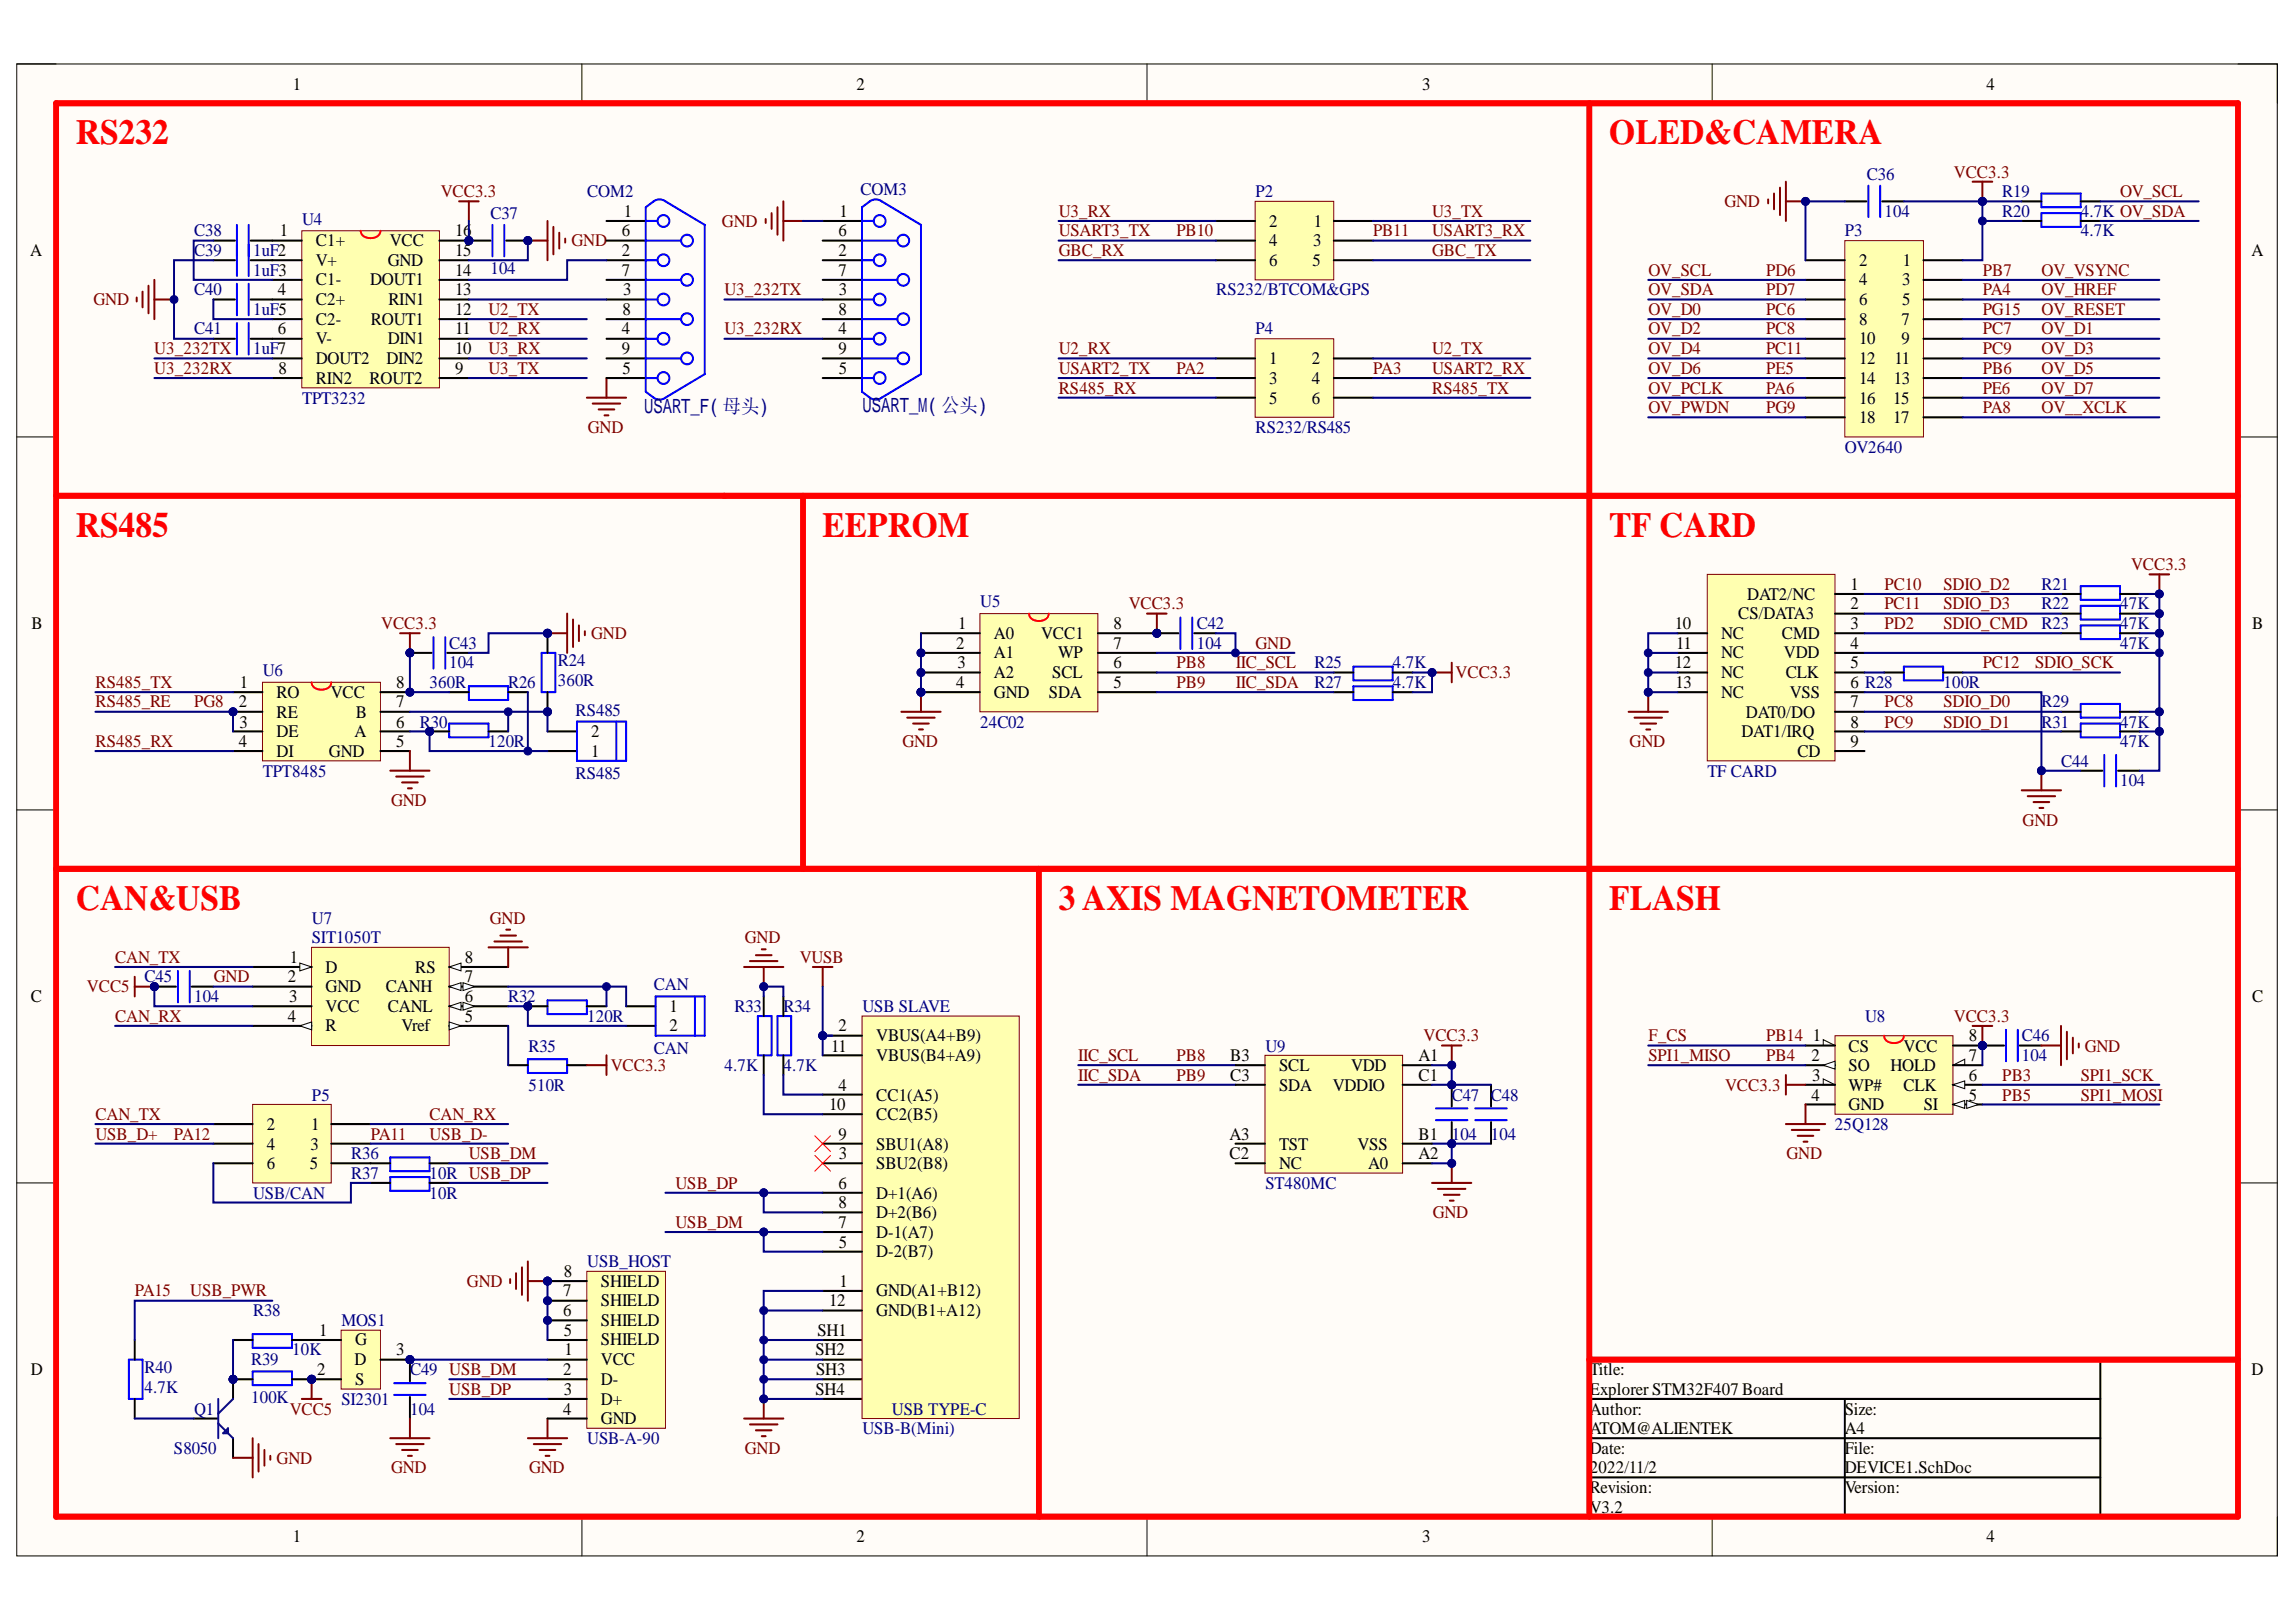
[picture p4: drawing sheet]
<svg xmlns="http://www.w3.org/2000/svg" width="297mm" height="210mm" viewBox="0 0 297 210" stroke-linecap="round" stroke-linejoin="round" font-family="sans-serif">
<defs><g id="words">
<g font-size="4.6" fill="#f00">
<text x="9.8" y="18.7">RS232</text>
<text x="208.2" y="18.7">OLED&amp;CAMERA</text>
<text x="9.8" y="69.5">RS485</text>
<text x="106.4" y="69.5">EEPROM</text>
<text x="208.2" y="69.5">TF CARD</text>
<text x="9.8" y="117.7">CAN&amp;USB</text>
<text x="137" y="117.7">3 AXIS MAGNETOMETER</text>
<text x="208.2" y="117.7">FLASH</text>
</g>
<g font-size="2.5" fill="#000080">
<text x="83.3" y="53.5">USART_F( 母头</text>
<text x="111.6" y="53.3">USART_M( 公头</text>
</g>
<g font-size="2.3">
<text x="37.9" y="11.6">1</text>
<text x="110.8" y="11.6">2</text>
<text x="184" y="11.6">3</text>
<text x="257" y="11.6">4</text>
<text x="80.7" y="28.1">1</text>
<text x="108.6" y="28.1">1</text>
<text x="164.2" y="29.3">2</text>
<text x="170" y="29.3">1</text>
<text x="3.9" y="33.1">A</text>
<text x="36.2" y="30.6">1</text>
<text x="40.9" y="31.9">C1+</text>
<text x="40.9" y="34.4">V+</text>
<text x="50.2" y="34.4">GND</text>
<text x="50.4" y="31.9">VCC</text>
<text x="58.9" y="35.7">14</text>
<text x="58.9" y="33.1">15</text>
<text x="58.9" y="30.6">16</text>
<text x="80.5" y="30.6">6</text>
<text x="80.5" y="33.1">2</text>
<text x="80.5" y="35.7">7</text>
<text x="108.5" y="30.6">6</text>
<text x="108.5" y="33.1">2</text>
<text x="108.5" y="35.7">7</text>
<text x="164.2" y="31.9">4</text>
<text x="164.2" y="34.4">6</text>
<text x="169.8" y="34.4">5</text>
<text x="169.9" y="31.9">3</text>
<text x="240.5" y="34.4">2</text>
<text x="246.2" y="34.4">1</text>
<text x="291.3" y="33.1">A</text>
<text x="36" y="38.2">4</text>
<text x="40.9" y="36.9">C1-</text>
<text x="40.9" y="39.5">C2+</text>
<text x="47.9" y="36.9">DOUT1</text>
<text x="50.3" y="39.5">RIN1</text>
<text x="58.9" y="40.7">12</text>
<text x="58.9" y="38.2">13</text>
<text x="80.5" y="40.7">8</text>
<text x="80.6" y="38.2">3</text>
<text x="108.5" y="40.7">8</text>
<text x="108.5" y="38.2">3</text>
<text x="240.5" y="36.9">4</text>
<text x="240.5" y="39.5">6</text>
<text x="246.1" y="36.9">3</text>
<text x="246.1" y="39.5">5</text>
<text x="36" y="43.3">6</text>
<text x="40.9" y="42">C2-</text>
<text x="40.9" y="44.5">V-</text>
<text x="40.9" y="47.1">DOUT2</text>
<text x="48" y="42">ROUT1</text>
<text x="50" y="47.1">DIN2</text>
<text x="50.2" y="44.5">DIN1</text>
<text x="58.9" y="45.8">10</text>
<text x="58.9" y="43.3">11</text>
<text x="80.5" y="43.3">4</text>
<text x="80.5" y="45.8">9</text>
<text x="108.5" y="43.3">4</text>
<text x="108.5" y="45.8">9</text>
<text x="164.2" y="47.1">1</text>
<text x="169.7" y="47.1">2</text>
<text x="240.5" y="42">8</text>
<text x="240.5" y="44.5">10</text>
<text x="240.5" y="47.1">12</text>
<text x="245.1" y="47.1">11</text>
<text x="246" y="42">7</text>
<text x="246" y="44.5">9</text>
<text x="36" y="48.4">8</text>
<text x="40.9" y="49.7">RIN2</text>
<text x="47.8" y="49.7">ROUT2</text>
<text x="58.9" y="48.4">9</text>
<text x="80.5" y="48.4">5</text>
<text x="108.5" y="48.4">5</text>
<text x="164.2" y="49.7">3</text>
<text x="164.2" y="52.2">5</text>
<text x="169.7" y="49.7">4</text>
<text x="169.7" y="52.2">6</text>
<text x="240.5" y="49.7">14</text>
<text x="240.5" y="52.2">16</text>
<text x="244.9" y="52.2">15</text>
<text x="245" y="49.7">13</text>
<text x="240.5" y="54.8">18</text>
<text x="244.9" y="54.8">17</text>
<text x="226.1" y="77.6">DAT2/NC</text>
<text x="239.4" y="76.3">1</text>
<text x="4.1" y="81.4">B</text>
<text x="123.7" y="83.9">2</text>
<text x="123.9" y="81.4">1</text>
<text x="128.6" y="82.7">A0</text>
<text x="134.7" y="82.7">VCC1</text>
<text x="144.1" y="81.4">8</text>
<text x="144.1" y="83.9">7</text>
<text x="216.7" y="81.4">10</text>
<text x="216.8" y="83.9">11</text>
<text x="222.7" y="82.7">NC</text>
<text x="224.9" y="80.1">CS/DATA3</text>
<text x="230.5" y="82.7">CMD</text>
<text x="239.4" y="78.9">2</text>
<text x="239.4" y="81.4">3</text>
<text x="239.4" y="83.9">4</text>
<text x="291.4" y="81.4">B</text>
<text x="31" y="89">1</text>
<text x="51.3" y="89">8</text>
<text x="123.7" y="89">4</text>
<text x="123.9" y="86.5">3</text>
<text x="128.6" y="87.7">A2</text>
<text x="128.6" y="85.2">A1</text>
<text x="136.1" y="87.7">SCL</text>
<text x="136.9" y="85.2">WP</text>
<text x="144.1" y="86.5">6</text>
<text x="144.1" y="89">5</text>
<text x="216.7" y="86.5">12</text>
<text x="216.7" y="89">13</text>
<text x="222.7" y="85.2">NC</text>
<text x="222.7" y="87.7">NC</text>
<text x="230.8" y="85.2">VDD</text>
<text x="231" y="87.7">CLK</text>
<text x="239.4" y="86.5">5</text>
<text x="239.4" y="89">6 R28</text>
<text x="30.9" y="91.5">2</text>
<text x="31" y="94.2">3</text>
<text x="35.8" y="90.3">RO</text>
<text x="35.8" y="92.9">RE</text>
<text x="35.8" y="95.4">DE</text>
<text x="42.8" y="90.3">VCC</text>
<text x="45.9" y="95.4">A</text>
<text x="46" y="92.9">B</text>
<text x="51.3" y="94.2">6</text>
<text x="51.3" y="91.5">7</text>
<text x="76.5" y="95.4">2</text>
<text x="128.6" y="90.3">GND</text>
<text x="135.7" y="90.3">SDA</text>
<text x="222.7" y="90.3">NC</text>
<text x="225.3" y="95.4">DAT1/IRQ</text>
<text x="225.9" y="92.9">DAT0/DO</text>
<text x="231.6" y="90.3">VSS</text>
<text x="239.4" y="91.5">7</text>
<text x="239.4" y="94.2">8</text>
<text x="30.9" y="96.7">4</text>
<text x="35.8" y="98">DI</text>
<text x="42.6" y="98">GND</text>
<text x="51.3" y="96.7">5</text>
<text x="76.5" y="98">1</text>
<text x="232.6" y="98">CD</text>
<text x="239.4" y="96.7">9</text>
<text x="37.5" y="124.6">1</text>
<text x="42.1" y="125.9">D</text>
<text x="53.7" y="125.9">RS</text>
<text x="60.2" y="124.6">8</text>
<text x="4" y="129.7">C</text>
<text x="37.2" y="127.1">2</text>
<text x="37.4" y="129.7">3</text>
<text x="42.1" y="128.4">GND</text>
<text x="42.1" y="130.9">VCC</text>
<text x="49.9" y="128.4">CANH</text>
<text x="50.2" y="130.9">CANL</text>
<text x="60.2" y="129.7">6</text>
<text x="60.2" y="127.1">7</text>
<text x="86.6" y="130.9">1</text>
<text x="291.4" y="129.7">C</text>
<text x="37.2" y="132.2">4</text>
<text x="42.1" y="133.5">R</text>
<text x="51.9" y="133.5">Vref</text>
<text x="60.2" y="132.2">5</text>
<text x="86.6" y="133.5">2</text>
<text x="107.5" y="136.1">11</text>
<text x="108.5" y="133.5">2</text>
<text x="113.4" y="134.7">VBUS(A4+B9)</text>
<text x="113.4" y="137.4">VBUS(B4+A9)</text>
<text x="159.1" y="137.4">B3</text>
<text x="183.5" y="137.4">A1</text>
<text x="234.3" y="137.4">2</text>
<text x="234.5" y="134.7">1</text>
<text x="239.2" y="136.1">CS</text>
<text x="246.3" y="136.1">VCC</text>
<text x="254.7" y="137.4">7</text>
<text x="254.7" y="134.7">8</text>
<text x="107.3" y="143.7">10</text>
<text x="108.5" y="141.2">4</text>
<text x="113.4" y="142.4">CC1(A5)</text>
<text x="159.1" y="139.9">C3</text>
<text x="165.5" y="138.6">SCL</text>
<text x="165.5" y="141.2">SDA</text>
<text x="172.4" y="141.2">VDDIO</text>
<text x="174.8" y="138.6">VDD</text>
<text x="183.5" y="139.9">C1</text>
<text x="234.3" y="142.4">4</text>
<text x="234.4" y="139.9">3</text>
<text x="239.2" y="138.6">SO</text>
<text x="239.2" y="141.2">WP#</text>
<text x="239.2" y="143.7">GND</text>
<text x="244.6" y="138.6">HOLD</text>
<text x="246.3" y="141.2">CLK</text>
<text x="248.9" y="143.7">SI</text>
<text x="254.7" y="142.4">5</text>
<text x="254.7" y="139.9">6</text>
<text x="34.5" y="146.2">2</text>
<text x="34.5" y="148.8">4</text>
<text x="40.2" y="148.8">3</text>
<text x="40.3" y="146.2">1</text>
<text x="108.5" y="147.5">9</text>
<text x="113.4" y="148.8">SBU1(A8)</text>
<text x="113.4" y="145">CC2(B5)</text>
<text x="159" y="147.5">A3</text>
<text x="165.5" y="148.8">TST</text>
<text x="175.6" y="148.8">VSS</text>
<text x="183.5" y="147.5">B1</text>
<text x="34.5" y="151.3">6</text>
<text x="40.1" y="151.3">5</text>
<text x="108.5" y="153.8">6</text>
<text x="108.5" y="150">3</text>
<text x="113.4" y="151.3">SBU2(B8)</text>
<text x="113.4" y="155.1">D+1(A6)</text>
<text x="159" y="150">C2</text>
<text x="165.5" y="151.3">NC</text>
<text x="177" y="151.3">A0</text>
<text x="183.5" y="150">A2</text>
<text x="108.5" y="158.9">7</text>
<text x="108.5" y="156.4">8</text>
<text x="108.5" y="161.4">5</text>
<text x="113.4" y="160.2">D-1(A7)</text>
<text x="113.4" y="157.6">D+2(B6)</text>
<text x="72.8" y="167.8">7</text>
<text x="72.9" y="165.2">8</text>
<text x="77.7" y="166.5">SHIELD</text>
<text x="108.6" y="166.5">1</text>
<text x="113.4" y="167.8">GND(A1+B12)</text>
<text x="113.4" y="162.7">D-2(B7)</text>
<text x="41.3" y="172.8">1</text>
<text x="72.8" y="170.3">6</text>
<text x="72.9" y="172.8">5</text>
<text x="77.7" y="171.6">SHIELD</text>
<text x="77.7" y="169">SHIELD</text>
<text x="105.8" y="172.8">SH1</text>
<text x="107.3" y="169">12</text>
<text x="113.4" y="170.3">GND(B1+A12)</text>
<text x="4" y="177.9">D</text>
<text x="41" y="177.9">2</text>
<text x="45.9" y="176.7">D</text>
<text x="45.9" y="174.1">G</text>
<text x="45.9" y="179.3">S</text>
<text x="51.3" y="175.4">3</text>
<text x="72.8" y="177.9">2</text>
<text x="73" y="175.4">1</text>
<text x="77.7" y="176.7">VCC</text>
<text x="77.7" y="179.3">D-</text>
<text x="77.7" y="174.1">SHIELD</text>
<text x="105.5" y="175.4">SH2</text>
<text x="105.6" y="177.9">SH3</text>
<text x="205.7" y="177.9">Title:</text>
<text x="291.3" y="177.9">D</text>
<text x="72.8" y="183.1">4</text>
<text x="72.9" y="180.5">3</text>
<text x="77.7" y="181.8">D+</text>
<text x="77.7" y="184.3">GND</text>
<text x="105.5" y="180.5">SH4</text>
<text x="113.4" y="181.8">Shield4</text>
<text x="205.7" y="183.1">Author:</text>
<text x="205.7" y="180.5">Explorer STM32F407 Board</text>
<text x="205.7" y="185.6">ATOM@ALIENTEK</text>
<text x="238.7" y="183.1">Size:</text>
<text x="238.7" y="185.6">A4</text>
<text x="205.7" y="188.1">Date:</text>
<text x="205.7" y="190.7">2022/11/2</text>
<text x="238.7" y="188.1">File:</text>
<text x="238.7" y="190.7">DEVICE1.SchDoc</text>
<text x="205.7" y="193.2">Revision:</text>
<text x="205.7" y="195.8">V3.2</text>
<text x="238.7" y="193.2">Version:</text>
<text x="37.9" y="199.6">1</text>
<text x="110.8" y="199.6">2</text>
<text x="184" y="199.6">3</text>
<text x="257" y="199.6">4</text>
</g>
<g font-size="2.3" fill="#000080">
<text x="241.5" y="23.2">C36</text>
<text x="39.1" y="29.1">U4</text>
<text x="63.5" y="28.3">C37</text>
<text x="76" y="25.5">COM2</text>
<text x="111.3" y="25.3">COM3</text>
<text x="162.4" y="25.5">P2</text>
<text x="243.8" y="28.1">104</text>
<text x="259" y="25.5">R19</text>
<text x="259" y="28.1">R20</text>
<text x="269.2" y="28.1">4.7K OV_SDA</text>
<text x="25.1" y="33.1">C39</text>
<text x="25.1" y="30.6">C38</text>
<text x="32.7" y="35.7">1uF3</text>
<text x="32.7" y="33.1">1uF2</text>
<text x="63.5" y="35.4">104</text>
<text x="238.7" y="30.6">P3</text>
<text x="269.2" y="30.6">4.7K</text>
<text x="25.1" y="38.2">C40</text>
<text x="32.7" y="40.7">1uF5</text>
<text x="157.4" y="38.2">RS232/BTCOM&amp;GPS</text>
<text x="25.1" y="43.3">C41</text>
<text x="32.7" y="45.8">1uF7</text>
<text x="162.4" y="43.3">P4</text>
<text x="39.1" y="52.2">TPT3232</text>
<text x="162.4" y="56">RS232/RS485</text>
<text x="238.7" y="58.6">OV2640</text>
<text x="264.1" y="76.3">R21</text>
<text x="58.1" y="83.9">C43</text>
<text x="126.8" y="78.6">U5</text>
<text x="154.8" y="81.4">C42</text>
<text x="154.8" y="83.9">104</text>
<text x="264.1" y="81.4">R23</text>
<text x="264.1" y="78.9">R22</text>
<text x="274.3" y="83.9">47K</text>
<text x="274.3" y="78.9">47K</text>
<text x="274.3" y="81.4">47K</text>
<text x="34" y="87.5">U6</text>
<text x="55.6" y="89">360R</text>
<text x="58.1" y="86.5">104</text>
<text x="65.7" y="89">R26</text>
<text x="72.2" y="86.2">R24</text>
<text x="72.2" y="88.8">360R</text>
<text x="170" y="86.5">R25</text>
<text x="170" y="89">R27</text>
<text x="180.2" y="86.5">4.7K</text>
<text x="180.2" y="89">4.7K</text>
<text x="251.4" y="89">100R</text>
<text x="54.3" y="94.2">R30</text>
<text x="74.4" y="92.6">RS485</text>
<text x="126.8" y="94.2">24C02</text>
<text x="264.1" y="94.2">R31</text>
<text x="264.1" y="91.5">R29</text>
<text x="274.3" y="94.2">47K</text>
<text x="34" y="100.5">TPT8485</text>
<text x="63.2" y="96.7">120R</text>
<text x="74.4" y="100.8">RS485</text>
<text x="220.9" y="100.5">TF CARD</text>
<text x="266.7" y="99.2">C44</text>
<text x="274.3" y="96.7">47K</text>
<text x="274.3" y="101.8">104</text>
<text x="40.4" y="119.5">U7</text>
<text x="40.4" y="122.1">SIT1050T</text>
<text x="18.7" y="127.1">C45</text>
<text x="25.1" y="129.7">104</text>
<text x="65.7" y="129.7">R32</text>
<text x="84.6" y="128.1">CAN</text>
<text x="95" y="130.9">R33</text>
<text x="101.4" y="130.9">R34</text>
<text x="111.6" y="130.9">USB SLAVE</text>
<text x="68.4" y="136.1">R35</text>
<text x="76" y="132.2">120R</text>
<text x="84.6" y="136.3">CAN</text>
<text x="163.7" y="136.1">U9</text>
<text x="241.3" y="132.2">U8</text>
<text x="261.6" y="134.7">C46</text>
<text x="261.6" y="137.4">104</text>
<text x="40.4" y="142.4">P5</text>
<text x="68.4" y="141.2">510R</text>
<text x="93.7" y="138.6">4.7K</text>
<text x="101.4" y="138.6">4.7K</text>
<text x="187.8" y="142.4">C47 C48</text>
<text x="187.8" y="147.5">104</text>
<text x="192.9" y="147.5">104</text>
<text x="237.4" y="146.2">25Q128</text>
<text x="32.7" y="155.1">USB/CAN</text>
<text x="45.4" y="150">R36</text>
<text x="45.4" y="152.6">R37</text>
<text x="55.6" y="152.6">10R USB_DP</text>
<text x="55.6" y="155.1">10R</text>
<text x="163.7" y="153.8">ST480MC</text>
<text x="76" y="164">USB_HOST</text>
<text x="32.7" y="170.3">R38</text>
<text x="44.2" y="171.6">MOS1</text>
<text x="18.7" y="177.7">R40</text>
<text x="32.5" y="176.7">R39</text>
<text x="37.8" y="175.4">10K</text>
<text x="53" y="177.9">C49 USB_DM</text>
<text x="18.7" y="180.3">4.7K</text>
<text x="25.1" y="183.1">Q1</text>
<text x="32.5" y="181.6">100K</text>
<text x="44.2" y="181.8">SI2301</text>
<text x="53" y="183.1">104</text>
<text x="111.6" y="185.6">USB-B(Mini)</text>
<text x="115.4" y="183.1">USB TYPE-C</text>
<text x="22.5" y="188.1">S8050</text>
<text x="76" y="186.9">USB-A-90</text>
</g>
<g font-size="2.3" fill="#800000">
<text x="252.8" y="23">VCC3.3</text>
<text x="57" y="25.5">VCC3.3</text>
<text x="93.4" y="29.3">GND</text>
<text x="137" y="28.1">U3_RX</text>
<text x="185.3" y="28.1">U3_TX</text>
<text x="223.1" y="26.8">GND</text>
<text x="274.3" y="25.5">OV_SCL</text>
<text x="73.9" y="31.9">GND</text>
<text x="137" y="30.6">USART3_TX</text>
<text x="137" y="33.1">GBC_RX</text>
<text x="152.2" y="30.6">PB10</text>
<text x="177.7" y="30.6">PB11</text>
<text x="185.3" y="30.6">USART3_RX</text>
<text x="185.3" y="33.1">GBC_TX</text>
<text x="213.3" y="35.7">OV_SCL</text>
<text x="228.5" y="35.7">PD6</text>
<text x="256.5" y="35.7">PB7</text>
<text x="264.1" y="35.7">OV_VSYNC</text>
<text x="12.1" y="39.5">GND</text>
<text x="63.2" y="40.7">U2_TX</text>
<text x="93.7" y="38.2">U3_232TX</text>
<text x="213.3" y="40.7">OV_D0</text>
<text x="213.3" y="38.2">OV_SDA</text>
<text x="228.5" y="40.7">PC6</text>
<text x="228.5" y="38.2">PD7</text>
<text x="256.5" y="38.2">PA4</text>
<text x="256.5" y="40.7">PG15</text>
<text x="264.1" y="40.7">OV_RESET</text>
<text x="264.1" y="38.2">OV_HREF</text>
<text x="20" y="45.8">U3_232TX</text>
<text x="63.2" y="43.3">U2_RX</text>
<text x="63.2" y="45.8">U3_RX</text>
<text x="93.7" y="43.3">U3_232RX</text>
<text x="137" y="45.8">U2_RX</text>
<text x="185.3" y="45.8">U2_TX</text>
<text x="213.3" y="43.3">OV_D2</text>
<text x="213.3" y="45.8">OV_D4</text>
<text x="228.5" y="43.3">PC8</text>
<text x="228.5" y="45.8">PC11</text>
<text x="256.5" y="43.3">PC7</text>
<text x="256.5" y="45.8">PC9</text>
<text x="264.1" y="43.3">OV_D1</text>
<text x="264.1" y="45.8">OV_D3</text>
<text x="20" y="48.4">U3_232RX</text>
<text x="63.2" y="48.4">U3_TX</text>
<text x="137" y="51">RS485_RX</text>
<text x="137" y="48.4">USART2_TX</text>
<text x="152.2" y="48.4">PA2</text>
<text x="177.7" y="48.4">PA3</text>
<text x="185.3" y="51">RS485_TX</text>
<text x="185.3" y="48.4">USART2_RX</text>
<text x="213.3" y="48.4">OV_D6</text>
<text x="213.3" y="53.5">OV_PWDN</text>
<text x="213.3" y="51">OV_PCLK</text>
<text x="228.5" y="48.4">PE5</text>
<text x="228.5" y="51">PA6</text>
<text x="228.5" y="53.5">PG9</text>
<text x="256.5" y="48.4">PB6</text>
<text x="256.5" y="51">PE6</text>
<text x="256.5" y="53.5">PA8</text>
<text x="264.1" y="48.4">OV_D5</text>
<text x="264.1" y="51">OV_D7</text>
<text x="264.1" y="53.5">OV__XCLK</text>
<text x="76.1" y="56">GND</text>
<text x="243.8" y="76.3">PC10</text>
<text x="251.4" y="76.3">SDIO_D2</text>
<text x="275.7" y="73.8">VCC3.3</text>
<text x="49.3" y="81.4">VCC3.3</text>
<text x="76.5" y="82.7">GND</text>
<text x="146" y="78.9">VCC3.3</text>
<text x="162.4" y="83.9">GND</text>
<text x="243.8" y="78.9">PC11</text>
<text x="243.8" y="81.4">PD2</text>
<text x="251.4" y="78.9">SDIO_D3</text>
<text x="251.4" y="81.4">SDIO_CMD</text>
<text x="12.4" y="89">RS485_TX</text>
<text x="152.2" y="86.5">PB8</text>
<text x="152.2" y="89">PB9</text>
<text x="159.9" y="86.5">IIC_SCL</text>
<text x="159.9" y="89">IIC_SDA</text>
<text x="188.3" y="87.7">VCC3.3</text>
<text x="256.5" y="86.5">PC12</text>
<text x="263.3" y="86.5">SDIO_SCK</text>
<text x="12.4" y="91.5">RS485_RE</text>
<text x="25.1" y="91.5">PG8</text>
<text x="243.8" y="91.5">PC8</text>
<text x="243.8" y="94.2">PC9</text>
<text x="251.4" y="91.5">SDIO_D0</text>
<text x="251.4" y="94.2">SDIO_D1</text>
<text x="12.4" y="96.7">RS485_RX</text>
<text x="116.7" y="96.7">GND</text>
<text x="210.8" y="96.7">GND</text>
<text x="50.6" y="104.3">GND</text>
<text x="261.7" y="106.8">GND</text>
<text x="63.4" y="119.5">GND</text>
<text x="14.9" y="124.6">CAN_TX</text>
<text x="96.4" y="122.1">GND</text>
<text x="103.5" y="124.6">VUSB</text>
<text x="11.3" y="128.4">VCC5</text>
<text x="27.7" y="127.1">GND</text>
<text x="14.9" y="132.2">CAN_RX</text>
<text x="139.5" y="137.4">IIC_SCL</text>
<text x="152.2" y="137.4">PB8</text>
<text x="184.2" y="134.7">VCC3.3</text>
<text x="213.3" y="137.4">SPI1_MISO</text>
<text x="213.3" y="134.7">F_CS</text>
<text x="228.5" y="134.7">PB14</text>
<text x="228.5" y="137.4">PB4</text>
<text x="252.8" y="132.2">VCC3.3</text>
<text x="269.7" y="136.1">GND</text>
<text x="79" y="138.6">VCC3.3</text>
<text x="139.5" y="139.9">IIC_SDA</text>
<text x="152.2" y="139.9">PB9</text>
<text x="223.2" y="141.2">VCC3.3</text>
<text x="259" y="139.9">PB3</text>
<text x="259" y="142.4">PB5</text>
<text x="269.2" y="142.4">SPI1_MOSI</text>
<text x="269.2" y="139.9">SPI1_SCK</text>
<text x="12.4" y="147.5">USB_D+</text>
<text x="12.4" y="145">CAN_TX</text>
<text x="22.5" y="147.5">PA12</text>
<text x="48" y="147.5">PA11</text>
<text x="55.6" y="145">CAN_RX</text>
<text x="55.6" y="147.5">USB_D-</text>
<text x="60.7" y="150">USB_DM</text>
<text x="87.4" y="153.8">USB_DP</text>
<text x="231.1" y="150">GND</text>
<text x="87.4" y="158.9">USB_DM</text>
<text x="185.4" y="157.6">GND</text>
<text x="17.4" y="167.8">PA15</text>
<text x="24.6" y="167.8">USB_PWR</text>
<text x="60.4" y="166.5">GND</text>
<text x="37.5" y="183.1">VCC5</text>
<text x="58.1" y="180.5">USB_DP</text>
<text x="35.8" y="189.4">GND</text>
<text x="50.6" y="190.7">GND</text>
<text x="68.4" y="190.7">GND</text>
<text x="96.4" y="188.1">GND</text>
</g>
</g></defs>
<path d="M2.2 8.3h292.4v193.1h-292.4z" fill-rule="evenodd" fill="#fffcf8"/>
<path d="M2.2 8.3h292.4v193.1h-292.4z" fill="none" stroke="#000" stroke-width=".13"/>
<path d="M7.3 13.4h282.2v182.9h-282.2z" fill-rule="evenodd" fill="#fffcf8"/>
<g fill="none" stroke="#000" stroke-width=".13">
<path d="M2.2 8.3h5.1M7.3 13.4h282.2v182.9h-282.2zM75.3 8.3v5.1M148.4 8.3v5.1M221.5 8.3v5.1M289.5 8.3h5.1v5.1M2.2 56.5h5.1M289.5 56.6h5.1M2.2 104.8h5.1M289.5 104.8h5.1M2.2 153.1h5.1M289.5 153.1h5.1"/>
<path d="M75.3 196.3v5.1M148.4 196.3v5.1M221.5 196.3v5.1M294.6 196.3v5.1"/>
</g>
<path d="M205.6 176h83.9v20.3h-83.9zM271.7 176v20.3M205.6 181h66.1M205.6 186.1h66.1M205.6 191.2h66.1M238.7 181v15.3" fill="none" stroke="#000" stroke-width=".26"/>
<path d="M40.3 122.6h17.8v12.7h-17.8z" fill-rule="evenodd" fill="#ffffb0"/>
<path d="M40.3 122.6h17.8v12.7h-17.8z" fill="none" stroke="#800000" stroke-width=".13"/>
<path d="M32.7 125.1h7.6" fill="none" stroke="#000" stroke-width=".26"/>
<path d="M38.8 124.6l1.5 .5-1.5 .5z" fill="#f8fcff"/>
<path d="M38.8 124.6l1.5 .5-1.5 .5z" fill="none" stroke="#000" stroke-width=".13"/>
<path d="M32.7 127.7h7.6M32.7 130.2h7.6M32.7 132.8h7.6" fill="none" stroke="#000" stroke-width=".26"/>
<path d="M38.8 132.8l1.5-.5v1z" fill="#f8fcff"/>
<path d="M38.8 132.8l1.5-.5v1z" fill="none" stroke="#000" stroke-width=".13"/>
<path d="M58.1 132.8h7.6" fill="none" stroke="#000" stroke-width=".26"/>
<path d="M58.1 132.3l1.5 .5-1.5 .5z" fill="#f8fcff"/>
<path d="M58.1 132.3l1.5 .5-1.5 .5z" fill="none" stroke="#000" stroke-width=".13"/>
<path d="M58.1 130.2h7.6" fill="none" stroke="#000" stroke-width=".26"/>
<path d="M58.1 130.2l1.5-.5v1z" fill="#f8fcff"/>
<path d="M58.1 130.2l1.5-.5v1z" fill="none" stroke="#000" stroke-width=".13"/>
<path d="M59.9 129.7l1.5 .5-1.5 .5z" fill="#f8fcff"/>
<path d="M59.9 129.7l1.5 .5-1.5 .5z" fill="none" stroke="#000" stroke-width=".13"/>
<path d="M58.1 127.7h7.6" fill="none" stroke="#000" stroke-width=".26"/>
<path d="M58.1 127.7l1.5-.5v1z" fill="#f8fcff"/>
<path d="M58.1 127.7l1.5-.5v1z" fill="none" stroke="#000" stroke-width=".13"/>
<path d="M59.9 127.2l1.5 .5-1.5 .5z" fill="#f8fcff"/>
<path d="M59.9 127.2l1.5 .5-1.5 .5z" fill="none" stroke="#000" stroke-width=".13"/>
<path d="M58.1 125.1h7.6" fill="none" stroke="#000" stroke-width=".26"/>
<path d="M58.1 125.1l1.5-.5v1z" fill="#f8fcff"/>
<path d="M58.1 125.1l1.5-.5v1z" fill="none" stroke="#000" stroke-width=".13"/>
<path d="M17.4 126.4v2.5M17.4 127.7h2.6" fill="none" stroke="#800000" stroke-width=".26"/>
<circle cx="20" cy="127.7" r=".51" fill="#000080"/>
<circle cx="20" cy="127.7" r=".51" fill="none" stroke="#000080" stroke-width=".13"/>
<circle cx="30.1" cy="92.1" r=".51" fill="#000080"/>
<circle cx="30.1" cy="92.1" r=".51" fill="none" stroke="#000080" stroke-width=".13"/>
<circle cx="53" cy="89.6" r=".51" fill="#000080"/>
<circle cx="53" cy="89.6" r=".51" fill="none" stroke="#000080" stroke-width=".13"/>
<path d="M34 88.3h15.2v10.2h-15.2z" fill-rule="evenodd" fill="#ffffb0"/>
<path d="M34 88.3h15.2v10.2h-15.2z" fill="none" stroke="#800000" stroke-width=".13"/>
<path d="M30.1 89.6h3.9M30.1 92.1h3.9" fill="none" stroke="#000" stroke-width=".26"/>
<circle cx="30.1" cy="92.1" r=".51" fill="#000080"/>
<circle cx="30.1" cy="92.1" r=".51" fill="none" stroke="#000080" stroke-width=".13"/>
<path d="M30.1 94.7h3.9M30.1 97.2h3.9M49.2 94.7h3.8M49.2 97.2h3.8M49.2 92.1h3.8M49.2 89.6h3.8" fill="none" stroke="#000" stroke-width=".26"/>
<circle cx="53" cy="89.6" r=".51" fill="#000080"/>
<circle cx="53" cy="89.6" r=".51" fill="none" stroke="#000080" stroke-width=".13"/>
<path d="M40.3 88.3a1.29 1.29 0 0 0 1.9 .9l.2-.1a.86 .86 0 0 0 .5-.8" fill="none" stroke="#f00" stroke-width=".26"/>
<circle cx="55.6" cy="94.7" r=".51" fill="#000080"/>
<circle cx="55.6" cy="94.7" r=".51" fill="none" stroke="#000080" stroke-width=".13"/>
<path d="M58.1 93.6h5.1v1.8h-5.1z" fill="none" stroke="#00f" stroke-width=".26"/>
<path d="M55.6 94.7h2.5M63.2 94.7h2.5" fill="none" stroke="#000" stroke-width=".26"/>
<circle cx="55.6" cy="94.7" r=".51" fill="#000080"/>
<circle cx="55.6" cy="94.7" r=".51" fill="none" stroke="#000080" stroke-width=".13"/>
<path d="M51.8 81.9h2.5M53 81.9v2.6" fill="none" stroke="#800000" stroke-width=".26"/>
<circle cx="53" cy="84.5" r=".51" fill="#000080"/>
<circle cx="53" cy="84.5" r=".51" fill="none" stroke="#000080" stroke-width=".13"/>
<circle cx="53" cy="84.5" r=".51" fill="#000080"/>
<circle cx="53" cy="84.5" r=".51" fill="none" stroke="#000080" stroke-width=".13"/>
<path d="M56.1 82.5v4M57.6 82.5v4" fill="none" stroke="#00f" stroke-width=".26"/>
<path d="M53 84.5h2.8M57.9 84.5h2.8" fill="none" stroke="#000" stroke-width=".26"/>
<circle cx="53" cy="84.5" r=".51" fill="#000080"/>
<circle cx="53" cy="84.5" r=".51" fill="none" stroke="#000080" stroke-width=".13"/>
<path d="M73.4 79.4v5.1M70.8 81.9h2.6M74.1 80.2v3.5M74.9 80.9v2.1M75.7 81.7v.5" fill="none" stroke="#800000" stroke-width=".26"/>
<circle cx="70.8" cy="81.9" r=".51" fill="#000080"/>
<circle cx="70.8" cy="81.9" r=".51" fill="none" stroke="#000080" stroke-width=".13"/>
<path d="M50.5 99.7h5.1M53 97.2v2.5M51.3 100.5h3.5M52 101.3h2M52.8 102h.5" fill="none" stroke="#800000" stroke-width=".26"/>
<circle cx="20" cy="127.7" r=".51" fill="#000080"/>
<circle cx="20" cy="127.7" r=".51" fill="none" stroke="#000080" stroke-width=".13"/>
<path d="M23 125.6v4.1M24.5 125.6v4.1" fill="none" stroke="#00f" stroke-width=".26"/>
<path d="M20 127.7h2.8" fill="none" stroke="#000" stroke-width=".26"/>
<circle cx="20" cy="127.7" r=".51" fill="#000080"/>
<circle cx="20" cy="127.7" r=".51" fill="none" stroke="#000080" stroke-width=".13"/>
<path d="M24.8 127.7h2.8" fill="none" stroke="#000" stroke-width=".26"/>
<circle cx="68.3" cy="130.2" r=".51" fill="#000080"/>
<circle cx="68.3" cy="130.2" r=".51" fill="none" stroke="#000080" stroke-width=".13"/>
<path d="M70.8 129.5h5.1v1.7h-5.1z" fill="none" stroke="#00f" stroke-width=".26"/>
<path d="M68.3 130.2h2.5" fill="none" stroke="#000" stroke-width=".26"/>
<circle cx="68.3" cy="130.2" r=".51" fill="#000080"/>
<circle cx="68.3" cy="130.2" r=".51" fill="none" stroke="#000080" stroke-width=".13"/>
<path d="M75.9 130.2h2.6M47.9 150.5h2.6M47.9 153.1h2.6M55.6 150.5h2.5M55.6 153.1h2.5" fill="none" stroke="#000" stroke-width=".26"/>
<path d="M50.5 149.8h5.1v1.8h-5.1zM50.5 152.3h5.1v1.8h-5.1z" fill="none" stroke="#00f" stroke-width=".26"/>
<path d="M32.7 142.9h10.2v10.2h-10.2z" fill-rule="evenodd" fill="#ffffb0"/>
<path d="M32.7 142.9h10.2v10.2h-10.2z" fill="none" stroke="#800000" stroke-width=".13"/>
<path d="M27.6 145.5h5.1M27.6 148h5.1M27.6 150.5h5.1M42.9 145.5h5M42.9 148h5M42.9 150.5h5" fill="none" stroke="#000" stroke-width=".26"/>
<path d="M105.2 125.1h2.5M106.4 125.1v2.6M66 165.5v.5M66.8 164.8v2M67.5 164v3.6M68.3 163.2v5.1M68.3 165.8h2.5" fill="none" stroke="#800000" stroke-width=".26"/>
<circle cx="70.8" cy="165.8" r=".51" fill="#000080"/>
<circle cx="70.8" cy="165.8" r=".51" fill="none" stroke="#000080" stroke-width=".13"/>
<path d="M264.1 99.7v2.6M261.6 102.3h5M262.3 103h3.6M263.1 103.8h2M263.8 104.6h.6M63.2 122.6h5.1M64 121.8h3.5M64.7 121.1h2.1M65.5 120.3h.5M65.7 122.6v2.5" fill="none" stroke="#800000" stroke-width=".26"/>
<circle cx="264.1" cy="99.7" r=".51" fill="#000080"/>
<circle cx="264.1" cy="99.7" r=".51" fill="none" stroke="#000080" stroke-width=".13"/>
<path d="M278.1 74.3h2.5M279.4 74.3v2.6" fill="none" stroke="#800000" stroke-width=".26"/>
<circle cx="279.4" cy="76.9" r=".51" fill="#000080"/>
<circle cx="279.4" cy="76.9" r=".51" fill="none" stroke="#000080" stroke-width=".13"/>
<path d="M241.7 24v4.1M243.2 24v4.1M269.2 93.6h5.1v1.8h-5.1z" fill="none" stroke="#00f" stroke-width=".26"/>
<path d="M238.7 26.1h2.8M243.5 26.1h2.8M266.6 94.7h2.6M274.3 94.7h2.5" fill="none" stroke="#000" stroke-width=".26"/>
<path d="M7.3 13.4h282.2v182.9h-282.2zM205.6 13.4v182.9M7.3 64.2h282.2M103.9 64.2v48.2M205.6 176h83.9" fill="none" stroke="#f00" stroke-width=".78"/>
<path d="M228.7 25.8v.5M229.5 25v2.1M230.3 24.3v3.5M231 23.5v5.1M231 26.1h2.6" fill="none" stroke="#800000" stroke-width=".26"/>
<circle cx="233.6" cy="26.1" r=".51" fill="#000080"/>
<circle cx="233.6" cy="26.1" r=".51" fill="none" stroke="#000080" stroke-width=".13"/>
<path d="M255.2 23.5h2.5M256.5 23.5v2.6" fill="none" stroke="#800000" stroke-width=".26"/>
<circle cx="256.5" cy="26.1" r=".51" fill="#000080"/>
<circle cx="256.5" cy="26.1" r=".51" fill="none" stroke="#000080" stroke-width=".13"/>
<path d="M269.2 75.9h5.1v1.7h-5.1zM269.2 78.4h5.1v1.8h-5.1zM269.2 80.9h5.1v1.8h-5.1zM269.2 91.1h5.1v1.8h-5.1z" fill="none" stroke="#00f" stroke-width=".26"/>
<path d="M266.6 76.9h2.6M266.6 79.4h2.6M274.3 76.9h2.5M274.3 79.4h2.5M266.6 92.1h2.6M266.6 81.9h2.6M274.3 92.1h2.5M274.3 81.9h2.5" fill="none" stroke="#000" stroke-width=".26"/>
<path d="M238.7 31.1h10.1v25.5h-10.1z" fill-rule="evenodd" fill="#ffffb0"/>
<path d="M238.7 31.1h10.1v25.5h-10.1z" fill="none" stroke="#800000" stroke-width=".13"/>
<g fill="none" stroke="#000" stroke-width=".26">
<path d="M233.6 33.7h5.1M233.6 36.2h5.1M233.6 38.8h5.1M248.8 33.7h5.1M248.8 36.2h5.1M248.8 38.8h5.1M233.6 41.3h5.1M233.6 43.8h5.1M233.6 46.4h5.1M233.6 48.9h5.1M233.6 51.5h5.1M233.6 54h5.1"/>
<path d="M248.8 41.3h5.1M248.8 43.8h5.1M248.8 46.4h5.1M248.8 48.9h5.1M248.8 51.5h5.1M248.8 54h5.1"/>
</g>
<path d="M17.7 38.5v.5M18.4 37.7v2.1M19.2 37v3.5M20 36.2v5.1M20 38.8h2.5M59.4 26.1h2.5M60.7 26.1v2.5M75.9 51.5h5.1M76.7 52.2h3.5M77.4 53h2.1M78.2 53.8h.5M78.5 48.9v2.6" fill="none" stroke="#800000" stroke-width=".26"/>
<circle cx="22.5" cy="38.8" r=".51" fill="#000080"/>
<circle cx="22.5" cy="38.8" r=".51" fill="none" stroke="#000080" stroke-width=".13"/>
<path d="M68.3 31.1h2.5M70.8 28.6v5.1M71.6 29.4v3.5M72.4 30.1v2.1M73.1 30.9v.5" fill="none" stroke="#800000" stroke-width=".26"/>
<circle cx="68.3" cy="31.1" r=".51" fill="#000080"/>
<circle cx="68.3" cy="31.1" r=".51" fill="none" stroke="#000080" stroke-width=".13"/>
<g fill="none" stroke="#000" stroke-width=".26">
<path d="M27.6 31.1h2.8M27.6 33.7h2.8M32.4 31.1h2.8M32.4 33.7h2.8M78.5 28.6h5M78.5 31.1h5M78.5 33.7h5M78.5 36.2h5M78.5 38.8h5M106.4 28.6h5.1M106.4 31.1h5.1M106.4 33.7h5.1"/>
<path d="M106.4 36.2h5.1M106.4 38.8h5.1M78.5 41.3h5M78.5 43.8h5M78.5 46.4h5M78.5 48.9h5M106.4 41.3h5.1M106.4 43.8h5.1M106.4 46.4h5.1M106.4 48.9h5.1"/>
</g>
<g fill="none" stroke="#00f" stroke-width=".26">
<path d="M30.7 29.1v6.6M32.2 29.1v6.6M83.5 26.8l1.1-.7a1.27 1.27 0 0 1 1.5 0l5.1 3v19.3l-5.1 3.1a1.27 1.27 0 0 1-1.5 0l-1.1-.8zM83.5 38.8h1.6M83.5 36.2h4.6M83.5 33.7h1.6M83.5 31.1h4.6M83.5 28.6h1.6M111.5 26.8l1-.7a1.28 1.28 0 0 1 1.6 0l5 3v19.3l-5 3.1a1.28 1.28 0 0 1-1.6 0l-1-.8zM111.5 38.8h1.5M111.5 36.2h4.6M111.5 33.7h1.5"/>
<path d="M111.5 31.1h4.6M111.5 28.6h1.5M83.5 48.9h1.6M83.5 46.4h4.6M83.5 43.8h1.6M83.5 41.3h4.6M111.5 48.9h1.5M111.5 46.4h4.6M111.5 43.8h1.5M111.5 41.3h4.6"/>
<circle cx="85.8" cy="33.7" r=".76"/>
<circle cx="85.8" cy="38.8" r=".76"/>
<circle cx="85.8" cy="28.6" r=".76"/>
<circle cx="88.9" cy="31.1" r=".76"/>
<circle cx="88.9" cy="36.2" r=".76"/>
<circle cx="113.8" cy="33.7" r=".76"/>
<circle cx="113.8" cy="38.8" r=".76"/>
<circle cx="113.8" cy="28.6" r=".76"/>
<circle cx="116.9" cy="31.1" r=".76"/>
<circle cx="116.9" cy="36.2" r=".76"/>
<circle cx="85.8" cy="43.8" r=".76"/>
<circle cx="85.8" cy="48.9" r=".76"/>
<circle cx="88.9" cy="41.3" r=".76"/>
<circle cx="88.9" cy="46.4" r=".76"/>
<circle cx="113.8" cy="43.8" r=".76"/>
<circle cx="113.8" cy="48.9" r=".76"/>
<circle cx="116.9" cy="41.3" r=".76"/>
<circle cx="116.9" cy="46.4" r=".76"/>
</g>
<circle cx="60.7" cy="31.1" r=".51" fill="#000080"/>
<circle cx="60.7" cy="31.1" r=".51" fill="none" stroke="#000080" stroke-width=".13"/>
<circle cx="68.3" cy="31.1" r=".51" fill="#000080"/>
<circle cx="68.3" cy="31.1" r=".51" fill="none" stroke="#000080" stroke-width=".13"/>
<path d="M63.7 29.1v4.1M65.2 29.1v4.1" fill="none" stroke="#00f" stroke-width=".26"/>
<path d="M60.7 31.1h2.8" fill="none" stroke="#000" stroke-width=".26"/>
<circle cx="60.7" cy="31.1" r=".51" fill="#000080"/>
<circle cx="60.7" cy="31.1" r=".51" fill="none" stroke="#000080" stroke-width=".13"/>
<path d="M65.5 31.1h2.8" fill="none" stroke="#000" stroke-width=".26"/>
<circle cx="68.3" cy="31.1" r=".51" fill="#000080"/>
<circle cx="68.3" cy="31.1" r=".51" fill="none" stroke="#000080" stroke-width=".13"/>
<path d="M30.7 41.8v4.1M32.2 41.8v4.1" fill="none" stroke="#00f" stroke-width=".26"/>
<path d="M27.6 43.8h2.8M32.4 43.8h2.8" fill="none" stroke="#000" stroke-width=".26"/>
<circle cx="60.7" cy="31.1" r=".51" fill="#000080"/>
<circle cx="60.7" cy="31.1" r=".51" fill="none" stroke="#000080" stroke-width=".13"/>
<path d="M39 29.9h17.8v20.3h-17.8z" fill-rule="evenodd" fill="#ffffb0"/>
<path d="M39 29.9h17.8v20.3h-17.8z" fill="none" stroke="#800000" stroke-width=".13"/>
<g fill="none" stroke="#000" stroke-width=".26">
<path d="M35.2 31.1h3.8M35.2 33.7h3.8M35.2 36.2h3.8M35.2 38.8h3.8M56.8 31.1h3.9M56.8 33.7h3.9M56.8 36.2h3.9M56.8 38.8h3.9M35.2 41.3h3.8M35.2 43.8h3.8M35.2 46.4h3.8M35.2 48.9h3.8"/>
<path d="M56.8 41.3h3.9M56.8 43.8h3.9M56.8 46.4h3.9M56.8 48.9h3.9"/>
</g>
<circle cx="60.7" cy="31.1" r=".51" fill="#000080"/>
<circle cx="60.7" cy="31.1" r=".51" fill="none" stroke="#000080" stroke-width=".13"/>
<path d="M46.7 29.9a1.28 1.28 0 0 0 1.8 .8l.2-.1a.88 .88 0 0 0 .5-.7" fill="none" stroke="#f00" stroke-width=".26"/>
<path d="M30.7 36.7v4.1M32.2 36.7v4.1" fill="none" stroke="#00f" stroke-width=".26"/>
<path d="M27.6 38.8h2.8M32.4 38.8h2.8" fill="none" stroke="#000" stroke-width=".26"/>
<path d="M99.1 28.3v.5M99.8 27.6v2M100.6 26.8v3.6M101.3 26.1v5M101.3 28.6h2.6" fill="none" stroke="#800000" stroke-width=".26"/>
<path d="M162.4 43.8h10.1v10.2h-10.1z" fill-rule="evenodd" fill="#ffffb0"/>
<path d="M162.4 43.8h10.1v10.2h-10.1z" fill="none" stroke="#800000" stroke-width=".13"/>
<path d="M157.3 46.4h5.1M157.3 48.9h5.1M157.3 51.5h5.1M172.6 46.4h5M172.6 48.9h5M172.6 51.5h5" fill="none" stroke="#000" stroke-width=".26"/>
<path d="M7.3 112.4h282.2" fill="none" stroke="#f00" stroke-width=".78"/>
<path d="M255.2 132.8h2.5M256.5 132.8v2.5" fill="none" stroke="#800000" stroke-width=".26"/>
<circle cx="256.5" cy="135.3" r=".51" fill="#000080"/>
<circle cx="256.5" cy="135.3" r=".51" fill="none" stroke="#000080" stroke-width=".13"/>
<circle cx="256.5" cy="135.3" r=".51" fill="#000080"/>
<circle cx="256.5" cy="135.3" r=".51" fill="none" stroke="#000080" stroke-width=".13"/>
<path d="M259.5 133.3v4M261 133.3v4" fill="none" stroke="#00f" stroke-width=".26"/>
<path d="M256.5 135.3h2.8" fill="none" stroke="#000" stroke-width=".26"/>
<circle cx="256.5" cy="135.3" r=".51" fill="#000080"/>
<circle cx="256.5" cy="135.3" r=".51" fill="none" stroke="#000080" stroke-width=".13"/>
<path d="M261.3 135.3h2.8" fill="none" stroke="#000" stroke-width=".26"/>
<circle cx="256.5" cy="135.3" r=".51" fill="#000080"/>
<circle cx="256.5" cy="135.3" r=".51" fill="none" stroke="#000080" stroke-width=".13"/>
<path d="M237.4 134h15.3v10.2h-15.3z" fill-rule="evenodd" fill="#ffffb0"/>
<path d="M237.4 134h15.3v10.2h-15.3z" fill="none" stroke="#800000" stroke-width=".13"/>
<path d="M233.6 135.3h3.8M233.6 137.8h3.8" fill="none" stroke="#000" stroke-width=".26"/>
<path d="M235.9 134.5l1.5 .8h-1.5z" fill="none" stroke="#000" stroke-width=".13"/>
<path d="M235.9 137.8l1.5-.5v1.1z" fill="#f8fcff"/>
<path d="M235.9 137.8l1.5-.5v1.1zM235.9 139.6l1.5 .8h-1.5z" fill="none" stroke="#000" stroke-width=".13"/>
<path d="M233.6 140.4h3.8M233.6 142.9h3.8M252.7 142.9h3.8" fill="none" stroke="#000" stroke-width=".26"/>
<path d="M252.7 142.9l1.5-.5v1z" fill="#f8fcff"/>
<path d="M252.7 142.9l1.5-.5v1z" fill="none" stroke="#000" stroke-width=".13"/>
<path d="M254.4 142.4l1.6 .5-1.6 .5z" fill="#f8fcff"/>
<path d="M254.4 142.4l1.6 .5-1.6 .5z" fill="none" stroke="#000" stroke-width=".13"/>
<path d="M252.7 140.4h3.8" fill="none" stroke="#000" stroke-width=".26"/>
<path d="M252.7 140.4l1.5-.5v1z" fill="#f8fcff"/>
<path d="M252.7 137.8l1.5-.7v.7zM252.7 140.4l1.5-.5v1z" fill="none" stroke="#000" stroke-width=".13"/>
<path d="M252.7 137.8h3.8M252.7 135.3h3.8" fill="none" stroke="#000" stroke-width=".26"/>
<circle cx="256.5" cy="135.3" r=".51" fill="#000080"/>
<circle cx="256.5" cy="135.3" r=".51" fill="none" stroke="#000080" stroke-width=".13"/>
<path d="M243.8 134a1.29 1.29 0 0 0 1.8 .9l.2-.1a.89 .89 0 0 0 .5-.8" fill="none" stroke="#f00" stroke-width=".26"/>
<path d="M231 139.1v2.6M264.1 135.3h2.5M266.6 132.8v5M267.4 133.5v3.6M268.2 134.3v2M268.9 135v.6M231 140.4h2.6M231 145.5h5.1M231.8 146.2h3.6M232.6 147h2M233.3 147.7h.5M233.6 142.9v2.6" fill="none" stroke="#800000" stroke-width=".26"/>
<path d="M162.4 26.1h10.1v10.1h-10.1z" fill-rule="evenodd" fill="#ffffb0"/>
<path d="M162.4 26.1h10.1v10.1h-10.1z" fill="none" stroke="#800000" stroke-width=".13"/>
<path d="M157.3 28.6h5.1M157.3 31.1h5.1M157.3 33.7h5.1M172.6 28.6h5M172.6 31.1h5M172.6 33.7h5" fill="none" stroke="#000" stroke-width=".26"/>
<path d="M68.3 186.1h5.1M69.1 186.9h3.5M69.8 187.6h2M70.6 188.4h.5M70.8 183.6v2.5" fill="none" stroke="#800000" stroke-width=".26"/>
<circle cx="40.3" cy="178.5" r=".51" fill="#000080"/>
<circle cx="40.3" cy="178.5" r=".51" fill="none" stroke="#000080" stroke-width=".13"/>
<circle cx="53" cy="176" r=".51" fill="#000080"/>
<circle cx="53" cy="176" r=".51" fill="none" stroke="#000080" stroke-width=".13"/>
<path d="M44.1 172.1h5.1v7.7h-5.1z" fill-rule="evenodd" fill="#ffffb0"/>
<path d="M44.1 172.1h5.1v7.7h-5.1z" fill="none" stroke="#800000" stroke-width=".13"/>
<path d="M40.3 173.4h3.8M40.3 178.5h3.8" fill="none" stroke="#000" stroke-width=".26"/>
<circle cx="40.3" cy="178.5" r=".51" fill="#000080"/>
<circle cx="40.3" cy="178.5" r=".51" fill="none" stroke="#000080" stroke-width=".13"/>
<path d="M49.2 176h3.8" fill="none" stroke="#000" stroke-width=".26"/>
<circle cx="53" cy="176" r=".51" fill="#000080"/>
<circle cx="53" cy="176" r=".51" fill="none" stroke="#000080" stroke-width=".13"/>
<path d="M40.3 178.5v2.5M39 181h2.6" fill="none" stroke="#800000" stroke-width=".26"/>
<circle cx="40.3" cy="178.5" r=".51" fill="#000080"/>
<circle cx="40.3" cy="178.5" r=".51" fill="none" stroke="#000080" stroke-width=".13"/>
<path d="M32.7 172.6h5.1v1.8h-5.1z" fill="none" stroke="#00f" stroke-width=".26"/>
<path d="M30.1 173.4h2.6M37.8 173.4h2.5" fill="none" stroke="#000" stroke-width=".26"/>
<circle cx="53" cy="176" r=".51" fill="#000080"/>
<circle cx="53" cy="176" r=".51" fill="none" stroke="#000080" stroke-width=".13"/>
<path d="M51 179h4.1M51 180.5h4.1" fill="none" stroke="#00f" stroke-width=".26"/>
<path d="M53 176v2.7M53 180.8v2.8" fill="none" stroke="#000" stroke-width=".26"/>
<circle cx="53" cy="176" r=".51" fill="#000080"/>
<circle cx="53" cy="176" r=".51" fill="none" stroke="#000080" stroke-width=".13"/>
<path d="M50.5 186.1h5.1M51.3 186.9h3.5M52 187.6h2M52.8 188.4h.5M53 183.6v2.5" fill="none" stroke="#800000" stroke-width=".26"/>
<path d="M70.8 97.2h3.8M70.8 94.7h3.8M81 130.2h3.8M81 132.8h3.8" fill="none" stroke="#000" stroke-width=".26"/>
<path d="M74.6 93.4h6.4v5.1h-6.4zM79.7 93.4v5.1M84.8 128.9h6.4v5.1h-6.4zM89.9 128.9v5.1" fill="none" stroke="#00f" stroke-width=".26"/>
<circle cx="70.8" cy="170.9" r=".51" fill="#000080"/>
<circle cx="70.8" cy="170.9" r=".51" fill="none" stroke="#000080" stroke-width=".13"/>
<circle cx="70.8" cy="168.3" r=".51" fill="#000080"/>
<circle cx="70.8" cy="168.3" r=".51" fill="none" stroke="#000080" stroke-width=".13"/>
<circle cx="70.8" cy="165.8" r=".51" fill="#000080"/>
<circle cx="70.8" cy="165.8" r=".51" fill="none" stroke="#000080" stroke-width=".13"/>
<path d="M75.9 164.5h10.2v20.3h-10.2z" fill-rule="evenodd" fill="#ffffb0"/>
<path d="M75.9 164.5h10.2v20.3h-10.2z" fill="none" stroke="#800000" stroke-width=".13"/>
<path d="M70.8 176h5.1M70.8 178.5h5.1M70.8 173.4h5.1M70.8 170.9h5.1M70.8 181h5.1M70.8 183.6h5.1" fill="none" stroke="#000" stroke-width=".26"/>
<circle cx="70.8" cy="170.9" r=".51" fill="#000080"/>
<circle cx="70.8" cy="170.9" r=".51" fill="none" stroke="#000080" stroke-width=".13"/>
<path d="M70.8 168.3h5.1" fill="none" stroke="#000" stroke-width=".26"/>
<circle cx="70.8" cy="168.3" r=".51" fill="#000080"/>
<circle cx="70.8" cy="168.3" r=".51" fill="none" stroke="#000080" stroke-width=".13"/>
<path d="M70.8 165.8h5.1" fill="none" stroke="#000" stroke-width=".26"/>
<circle cx="70.8" cy="165.8" r=".51" fill="#000080"/>
<circle cx="70.8" cy="165.8" r=".51" fill="none" stroke="#000080" stroke-width=".13"/>
<circle cx="40.3" cy="178.5" r=".51" fill="#000080"/>
<circle cx="40.3" cy="178.5" r=".51" fill="none" stroke="#000080" stroke-width=".13"/>
<circle cx="30.1" cy="178.5" r=".51" fill="#000080"/>
<circle cx="30.1" cy="178.5" r=".51" fill="none" stroke="#000080" stroke-width=".13"/>
<path d="M32.7 177.5h5.1v1.8h-5.1z" fill="none" stroke="#00f" stroke-width=".26"/>
<path d="M37.8 178.5h2.5" fill="none" stroke="#000" stroke-width=".26"/>
<circle cx="40.3" cy="178.5" r=".51" fill="#000080"/>
<circle cx="40.3" cy="178.5" r=".51" fill="none" stroke="#000080" stroke-width=".13"/>
<path d="M30.1 178.5h2.6" fill="none" stroke="#000" stroke-width=".26"/>
<circle cx="30.1" cy="178.5" r=".51" fill="#000080"/>
<circle cx="30.1" cy="178.5" r=".51" fill="none" stroke="#000080" stroke-width=".13"/>
<circle cx="30.1" cy="178.5" r=".51" fill="#000080"/>
<circle cx="30.1" cy="178.5" r=".51" fill="none" stroke="#000080" stroke-width=".13"/>
<path d="M30.1 178.5v2.5M25.1 183.6h3" fill="none" stroke="#000" stroke-width=".26"/>
<circle cx="30.1" cy="178.5" r=".51" fill="#000080"/>
<circle cx="30.1" cy="178.5" r=".51" fill="none" stroke="#000080" stroke-width=".13"/>
<path d="M58.1 89.6h2.6M65.7 89.6h2.6M17.4 173.4v2.6M17.4 181v2.6M30.1 186.1v2.6" fill="none" stroke="#000" stroke-width=".26"/>
<path d="M28.2 181v5.1M28.2 184.2l1.9 1.9M28.9 185.5l.6-.7v.7zM30.1 181l-1.9 1.9" fill="none" stroke="#11037f" stroke-width=".26"/>
<path d="M30.1 188.7h2.6M32.7 186.1v5.1M33.4 186.9v3.5M34.2 187.6v2.1M35 188.4v.5" fill="none" stroke="#800000" stroke-width=".26"/>
<path d="M60.7 88.8h5v1.8h-5zM16.7 176h1.7v5h-1.7z" fill="none" stroke="#00f" stroke-width=".26"/>
<circle cx="70.8" cy="92.1" r=".51" fill="#000080"/>
<circle cx="70.8" cy="92.1" r=".51" fill="none" stroke="#000080" stroke-width=".13"/>
<circle cx="70.8" cy="81.9" r=".51" fill="#000080"/>
<circle cx="70.8" cy="81.9" r=".51" fill="none" stroke="#000080" stroke-width=".13"/>
<path d="M70.1 84.5h1.7v5.1h-1.7z" fill="none" stroke="#00f" stroke-width=".26"/>
<path d="M70.8 89.6v2.5" fill="none" stroke="#000" stroke-width=".26"/>
<circle cx="70.8" cy="92.1" r=".51" fill="#000080"/>
<circle cx="70.8" cy="92.1" r=".51" fill="none" stroke="#000080" stroke-width=".13"/>
<path d="M70.8 81.9v2.6" fill="none" stroke="#000" stroke-width=".26"/>
<circle cx="70.8" cy="81.9" r=".51" fill="#000080"/>
<circle cx="70.8" cy="81.9" r=".51" fill="none" stroke="#000080" stroke-width=".13"/>
<circle cx="149.7" cy="81.9" r=".51" fill="#000080"/>
<circle cx="149.7" cy="81.9" r=".51" fill="none" stroke="#000080" stroke-width=".13"/>
<circle cx="119.1" cy="89.6" r=".51" fill="#000080"/>
<circle cx="119.1" cy="89.6" r=".51" fill="none" stroke="#000080" stroke-width=".13"/>
<circle cx="119.1" cy="87" r=".51" fill="#000080"/>
<circle cx="119.1" cy="87" r=".51" fill="none" stroke="#000080" stroke-width=".13"/>
<circle cx="119.1" cy="84.5" r=".51" fill="#000080"/>
<circle cx="119.1" cy="84.5" r=".51" fill="none" stroke="#000080" stroke-width=".13"/>
<path d="M126.8 79.4h15.2v12.7h-15.2z" fill-rule="evenodd" fill="#ffffb0"/>
<path d="M126.8 79.4h15.2v12.7h-15.2z" fill="none" stroke="#800000" stroke-width=".13"/>
<path d="M142 81.9h7.7" fill="none" stroke="#000" stroke-width=".26"/>
<circle cx="149.7" cy="81.9" r=".51" fill="#000080"/>
<circle cx="149.7" cy="81.9" r=".51" fill="none" stroke="#000080" stroke-width=".13"/>
<path d="M119.1 89.6h7.7M142 84.5h7.7M142 87h7.7M142 89.6h7.7" fill="none" stroke="#000" stroke-width=".26"/>
<circle cx="119.1" cy="89.6" r=".51" fill="#000080"/>
<circle cx="119.1" cy="89.6" r=".51" fill="none" stroke="#000080" stroke-width=".13"/>
<path d="M119.1 87h7.7" fill="none" stroke="#000" stroke-width=".26"/>
<circle cx="119.1" cy="87" r=".51" fill="#000080"/>
<circle cx="119.1" cy="87" r=".51" fill="none" stroke="#000080" stroke-width=".13"/>
<path d="M119.1 84.5h7.7" fill="none" stroke="#000" stroke-width=".26"/>
<circle cx="119.1" cy="84.5" r=".51" fill="#000080"/>
<circle cx="119.1" cy="84.5" r=".51" fill="none" stroke="#000080" stroke-width=".13"/>
<path d="M119.1 81.9h7.7" fill="none" stroke="#000" stroke-width=".26"/>
<path d="M133.1 79.4a1.28 1.28 0 0 0 1.9 .9l.2-.1a.88 .88 0 0 0 .5-.8" fill="none" stroke="#f00" stroke-width=".26"/>
<path d="M116.6 92.1h5.1M117.4 92.9h3.5M118.1 93.6h2.1M118.9 94.4h.5M119.1 89.6v2.5" fill="none" stroke="#800000" stroke-width=".26"/>
<circle cx="119.1" cy="89.6" r=".51" fill="#000080"/>
<circle cx="119.1" cy="89.6" r=".51" fill="none" stroke="#000080" stroke-width=".13"/>
<path d="M148.4 79.4h2.5M149.7 79.4v2.5" fill="none" stroke="#800000" stroke-width=".26"/>
<circle cx="149.7" cy="81.9" r=".51" fill="#000080"/>
<circle cx="149.7" cy="81.9" r=".51" fill="none" stroke="#000080" stroke-width=".13"/>
<path d="M175.1 86.3h5.1v1.7h-5.1zM175.1 88.8h5.1v1.8h-5.1z" fill="none" stroke="#00f" stroke-width=".26"/>
<path d="M172.6 87h2.5M172.6 89.6h2.5M180.2 87h2.5M180.2 89.6h2.5" fill="none" stroke="#000" stroke-width=".26"/>
<circle cx="149.7" cy="81.9" r=".51" fill="#000080"/>
<circle cx="149.7" cy="81.9" r=".51" fill="none" stroke="#000080" stroke-width=".13"/>
<path d="M152.7 79.9v4.1M154.2 79.9v4.1" fill="none" stroke="#00f" stroke-width=".26"/>
<path d="M149.7 81.9h2.8M154.5 81.9h2.8" fill="none" stroke="#000" stroke-width=".26"/>
<circle cx="149.7" cy="81.9" r=".51" fill="#000080"/>
<circle cx="149.7" cy="81.9" r=".51" fill="none" stroke="#000080" stroke-width=".13"/>
<path d="M185.3 87h2.5M187.8 85.8v2.5" fill="none" stroke="#800000" stroke-width=".26"/>
<circle cx="185.3" cy="87" r=".51" fill="#000080"/>
<circle cx="185.3" cy="87" r=".51" fill="none" stroke="#000080" stroke-width=".13"/>
<path d="M246.3 86.3h5.1v1.7h-5.1zM272.2 97.7v4.1M273.8 97.7v4.1" fill="none" stroke="#00f" stroke-width=".26"/>
<path d="M243.8 87h2.5M251.4 87h2.5M269.2 99.7h2.8M274 99.7h2.8" fill="none" stroke="#000" stroke-width=".26"/>
<path d="M220.9 74.3h16.5v24.2h-16.5z" fill-rule="evenodd" fill="#ffffb0"/>
<path d="M220.9 74.3h16.5v24.2h-16.5z" fill="none" stroke="#800000" stroke-width=".13"/>
<g fill="none" stroke="#000" stroke-width=".26">
<path d="M237.4 79.4h3.8M237.4 76.9h3.8M217.1 81.9h3.8M217.1 84.5h3.8M217.1 87h3.8M217.1 89.6h3.8M237.4 81.9h3.8M237.4 84.5h3.8M237.4 87h3.8M237.4 89.6h3.8M237.4 92.1h3.8M237.4 94.7h3.8"/>
<path d="M237.4 97.2h3.8"/>
</g>
<path d="M210.7 92.1h5.1M211.5 92.9h3.5M212.2 93.6h2.1M213 94.4h.5M213.2 89.6v2.5" fill="none" stroke="#800000" stroke-width=".26"/>
<circle cx="213.2" cy="89.6" r=".51" fill="#000080"/>
<circle cx="213.2" cy="89.6" r=".51" fill="none" stroke="#000080" stroke-width=".13"/>
<path d="M264.1 25h5.1v1.8h-5.1zM264.1 27.6h5.1v1.8h-5.1z" fill="none" stroke="#00f" stroke-width=".26"/>
<path d="M261.6 26.1h2.5M261.6 28.6h2.5M269.2 26.1h2.5M269.2 28.6h2.5" fill="none" stroke="#000" stroke-width=".26"/>
<path d="M119.1 81.9v7.7" fill="none" stroke="#000080" stroke-width=".26"/>
<circle cx="119.1" cy="89.6" r=".51" fill="#000080"/>
<circle cx="119.1" cy="89.6" r=".51" fill="none" stroke="#000080" stroke-width=".13"/>
<path d="M12.3 92.1h17.8v2.6M12.3 97.2h17.8M12.3 148h15.3M12.3 145.5h15.3" fill="none" stroke="#000080" stroke-width=".26"/>
<circle cx="30.1" cy="92.1" r=".51" fill="#000080"/>
<circle cx="30.1" cy="92.1" r=".51" fill="none" stroke="#000080" stroke-width=".13"/>
<path d="M27.6 33.7h-5.1v10.1h5.1M20 48.9h15.2M20 46.4h15.2M12.3 89.6h17.8M14.9 132.8h17.8M14.9 125.1h17.8M20 127.7v2.5h12.7M35.2 168.3h-17.8v5.1M17.4 183.6h7.7" fill="none" stroke="#000080" stroke-width=".26"/>
<circle cx="20" cy="127.7" r=".51" fill="#000080"/>
<circle cx="20" cy="127.7" r=".51" fill="none" stroke="#000080" stroke-width=".13"/>
<path d="M27.6 31.1h-2.5v5.1h10.1M27.6 38.8v2.5h7.6M53 94.7h2.6v2.5h15.2M27.6 150.5v5.1h17.8v-2.5h2.5M47.9 148h17.8M47.9 145.5h17.8" fill="none" stroke="#000080" stroke-width=".26"/>
<circle cx="55.6" cy="94.7" r=".51" fill="#000080"/>
<circle cx="55.6" cy="94.7" r=".51" fill="none" stroke="#000080" stroke-width=".13"/>
<path d="M53 92.1h17.8v2.6" fill="none" stroke="#000080" stroke-width=".26"/>
<circle cx="70.8" cy="92.1" r=".51" fill="#000080"/>
<circle cx="70.8" cy="92.1" r=".51" fill="none" stroke="#000080" stroke-width=".13"/>
<path d="M53 84.5v5.1h5.1" fill="none" stroke="#000080" stroke-width=".26"/>
<circle cx="53" cy="89.6" r=".51" fill="#000080"/>
<circle cx="53" cy="89.6" r=".51" fill="none" stroke="#000080" stroke-width=".13"/>
<circle cx="53" cy="84.5" r=".51" fill="#000080"/>
<circle cx="53" cy="84.5" r=".51" fill="none" stroke="#000080" stroke-width=".13"/>
<path d="M53 176h17.8" fill="none" stroke="#000080" stroke-width=".26"/>
<circle cx="53" cy="176" r=".51" fill="#000080"/>
<circle cx="53" cy="176" r=".51" fill="none" stroke="#000080" stroke-width=".13"/>
<path d="M70.8 81.9h-7.6v2.6h-2.5M58.1 178.5h12.7M58.1 181h12.7" fill="none" stroke="#000080" stroke-width=".26"/>
<circle cx="70.8" cy="81.9" r=".51" fill="#000080"/>
<circle cx="70.8" cy="81.9" r=".51" fill="none" stroke="#000080" stroke-width=".13"/>
<path d="M60.7 38.8h17.8M68.3 31.1v2.6h-7.6M78.5 33.7h-5.1v2.5h-12.7M60.7 48.9h15.2M60.7 46.4h15.2M60.7 43.8h15.2M60.7 41.3h15.2" fill="none" stroke="#000080" stroke-width=".26"/>
<circle cx="68.3" cy="31.1" r=".51" fill="#000080"/>
<circle cx="68.3" cy="31.1" r=".51" fill="none" stroke="#000080" stroke-width=".13"/>
<path d="M65.7 130.2h2.6v2.6h12.7" fill="none" stroke="#000080" stroke-width=".26"/>
<circle cx="68.3" cy="130.2" r=".51" fill="#000080"/>
<circle cx="68.3" cy="130.2" r=".51" fill="none" stroke="#000080" stroke-width=".13"/>
<g fill="none" stroke="#000080" stroke-width=".26">
<path d="M93.7 38.8h12.7M103.9 28.6h2.5M136.9 28.6h20.4M136.9 33.7h20.4M136.9 31.1h20.4M93.7 43.8h12.7M136.9 51.5h20.4M136.9 48.9h20.4M136.9 46.4h20.4M149.7 89.6h22.8M149.7 87h22.8M149.7 84.5h17.8"/>
<path d="M157.3 81.9h2.5v2.6M65.7 127.7h15.3v2.5"/>
</g>
<circle cx="159.8" cy="84.5" r=".51" fill="#000080"/>
<circle cx="159.8" cy="84.5" r=".51" fill="none" stroke="#000080" stroke-width=".13"/>
<path d="M177.6 33.7h20.4M177.6 31.1h20.4M177.6 28.6h20.4M177.6 51.5h20.4M177.6 48.9h20.4M177.6 46.4h20.4M182.7 87h2.6v2.6h-2.6" fill="none" stroke="#000080" stroke-width=".26"/>
<circle cx="185.3" cy="87" r=".51" fill="#000080"/>
<circle cx="185.3" cy="87" r=".51" fill="none" stroke="#000080" stroke-width=".13"/>
<path d="M213.2 87h3.9" fill="none" stroke="#000080" stroke-width=".26"/>
<circle cx="213.2" cy="87" r=".51" fill="#000080"/>
<circle cx="213.2" cy="87" r=".51" fill="none" stroke="#000080" stroke-width=".13"/>
<path d="M213.2 84.5h3.9" fill="none" stroke="#000080" stroke-width=".26"/>
<circle cx="213.2" cy="84.5" r=".51" fill="#000080"/>
<circle cx="213.2" cy="84.5" r=".51" fill="none" stroke="#000080" stroke-width=".13"/>
<path d="M217.1 81.9h-3.9v7.7h3.9" fill="none" stroke="#000080" stroke-width=".26"/>
<circle cx="213.2" cy="89.6" r=".51" fill="#000080"/>
<circle cx="213.2" cy="89.6" r=".51" fill="none" stroke="#000080" stroke-width=".13"/>
<path d="M213.2 38.8h20.4M213.2 36.2h20.4M238.7 26.1h-5.1v7.6M213.2 54h20.4M213.2 51.5h20.4M213.2 48.9h20.4M213.2 46.4h20.4M213.2 43.8h20.4M213.2 41.3h20.4M213.2 137.8h20.4M213.2 135.3h20.4" fill="none" stroke="#000080" stroke-width=".26"/>
<circle cx="233.6" cy="26.1" r=".51" fill="#000080"/>
<circle cx="233.6" cy="26.1" r=".51" fill="none" stroke="#000080" stroke-width=".13"/>
<path d="M241.2 89.6h22.9v10.1h5.1M241.2 94.7h25.4M241.2 92.1h25.4" fill="none" stroke="#000080" stroke-width=".26"/>
<circle cx="264.1" cy="99.7" r=".51" fill="#000080"/>
<circle cx="264.1" cy="99.7" r=".51" fill="none" stroke="#000080" stroke-width=".13"/>
<path d="M241.2 87h2.6M241.2 84.5h38.2" fill="none" stroke="#000080" stroke-width=".26"/>
<circle cx="279.4" cy="84.5" r=".51" fill="#000080"/>
<circle cx="279.4" cy="84.5" r=".51" fill="none" stroke="#000080" stroke-width=".13"/>
<path d="M246.3 26.1h10.2v7.6h-2.6M241.2 79.4h25.4M241.2 76.9h25.4M241.2 81.9h25.4" fill="none" stroke="#000080" stroke-width=".26"/>
<circle cx="256.5" cy="26.1" r=".51" fill="#000080"/>
<circle cx="256.5" cy="26.1" r=".51" fill="none" stroke="#000080" stroke-width=".13"/>
<path d="M253.9 38.8h25.5M253.9 36.2h25.5M256.5 28.6h5.1M253.9 54h25.5M253.9 51.5h25.5M253.9 48.9h25.5M253.9 46.4h25.5M253.9 43.8h25.5M253.9 41.3h25.5M253.9 87h20.4" fill="none" stroke="#000080" stroke-width=".26"/>
<circle cx="256.5" cy="28.6" r=".51" fill="#000080"/>
<circle cx="256.5" cy="28.6" r=".51" fill="none" stroke="#000080" stroke-width=".13"/>
<path d="M256.5 26.1h5.1" fill="none" stroke="#000080" stroke-width=".26"/>
<circle cx="256.5" cy="26.1" r=".51" fill="#000080"/>
<circle cx="256.5" cy="26.1" r=".51" fill="none" stroke="#000080" stroke-width=".13"/>
<path d="M271.7 28.6h12.7M271.7 26.1h12.7M279.4 94.7v5h-2.6M256.5 142.9h22.9M256.5 140.4h22.9" fill="none" stroke="#000080" stroke-width=".26"/>
<circle cx="279.4" cy="94.7" r=".51" fill="#000080"/>
<circle cx="279.4" cy="94.7" r=".51" fill="none" stroke="#000080" stroke-width=".13"/>
<path d="M279.4 92.1v2.6h-2.6" fill="none" stroke="#000080" stroke-width=".26"/>
<circle cx="279.4" cy="92.1" r=".51" fill="#000080"/>
<circle cx="279.4" cy="92.1" r=".51" fill="none" stroke="#000080" stroke-width=".13"/>
<circle cx="279.4" cy="94.7" r=".51" fill="#000080"/>
<circle cx="279.4" cy="94.7" r=".51" fill="none" stroke="#000080" stroke-width=".13"/>
<path d="M279.4 81.9v10.2h-2.6" fill="none" stroke="#000080" stroke-width=".26"/>
<circle cx="279.4" cy="81.9" r=".51" fill="#000080"/>
<circle cx="279.4" cy="81.9" r=".51" fill="none" stroke="#000080" stroke-width=".13"/>
<circle cx="279.4" cy="92.1" r=".51" fill="#000080"/>
<circle cx="279.4" cy="92.1" r=".51" fill="none" stroke="#000080" stroke-width=".13"/>
<path d="M279.4 79.4v2.5h-2.6" fill="none" stroke="#000080" stroke-width=".26"/>
<circle cx="279.4" cy="79.4" r=".51" fill="#000080"/>
<circle cx="279.4" cy="79.4" r=".51" fill="none" stroke="#000080" stroke-width=".13"/>
<circle cx="279.4" cy="81.9" r=".51" fill="#000080"/>
<circle cx="279.4" cy="81.9" r=".51" fill="none" stroke="#000080" stroke-width=".13"/>
<path d="M276.8 76.9h2.6v2.5h-2.6" fill="none" stroke="#000080" stroke-width=".26"/>
<circle cx="279.4" cy="76.9" r=".51" fill="#000080"/>
<circle cx="279.4" cy="76.9" r=".51" fill="none" stroke="#000080" stroke-width=".13"/>
<circle cx="279.4" cy="79.4" r=".51" fill="#000080"/>
<circle cx="279.4" cy="79.4" r=".51" fill="none" stroke="#000080" stroke-width=".13"/>
<path d="M30.1 173.4v5.1" fill="none" stroke="#000080" stroke-width=".26"/>
<circle cx="30.1" cy="178.5" r=".51" fill="#000080"/>
<circle cx="30.1" cy="178.5" r=".51" fill="none" stroke="#000080" stroke-width=".13"/>
<path d="M60.7 28.6v2.5" fill="none" stroke="#000080" stroke-width=".26"/>
<circle cx="60.7" cy="31.1" r=".51" fill="#000080"/>
<circle cx="60.7" cy="31.1" r=".51" fill="none" stroke="#000080" stroke-width=".13"/>
<path d="M65.7 92.1v2.6" fill="none" stroke="#000080" stroke-width=".26"/>
<circle cx="65.7" cy="92.1" r=".51" fill="#000080"/>
<circle cx="65.7" cy="92.1" r=".51" fill="none" stroke="#000080" stroke-width=".13"/>
<path d="M68.3 89.6v7.6" fill="none" stroke="#000080" stroke-width=".26"/>
<circle cx="68.3" cy="97.2" r=".51" fill="#000080"/>
<circle cx="68.3" cy="97.2" r=".51" fill="none" stroke="#000080" stroke-width=".13"/>
<path d="M78.5 127.7v2.5" fill="none" stroke="#000080" stroke-width=".26"/>
<circle cx="78.5" cy="127.7" r=".51" fill="#000080"/>
<circle cx="78.5" cy="127.7" r=".51" fill="none" stroke="#000080" stroke-width=".13"/>
<path d="M256.5 135.3v2.5" fill="none" stroke="#000080" stroke-width=".26"/>
<circle cx="256.5" cy="135.3" r=".51" fill="#000080"/>
<circle cx="256.5" cy="135.3" r=".51" fill="none" stroke="#000080" stroke-width=".13"/>
<path d="M68.3 137.1h5.1v1.8h-5.1z" fill="none" stroke="#00f" stroke-width=".26"/>
<path d="M65.7 137.8h2.6M73.4 137.8h2.5" fill="none" stroke="#000" stroke-width=".26"/>
<path d="M65.7 132.8v5" fill="none" stroke="#000080" stroke-width=".26"/>
<path d="M75.9 137.8h2.6M78.5 136.6v2.5M96.3 183.6h5.1M97 184.3h3.6M97.8 185.1h2M98.5 185.9h.6M98.8 181v2.6" fill="none" stroke="#800000" stroke-width=".26"/>
<circle cx="98.8" cy="181" r=".51" fill="#000080"/>
<circle cx="98.8" cy="181" r=".51" fill="none" stroke="#000080" stroke-width=".13"/>
<circle cx="106.4" cy="134" r=".51" fill="#000080"/>
<circle cx="106.4" cy="134" r=".51" fill="none" stroke="#000080" stroke-width=".13"/>
<path d="M106.4 176h5.1M106.4 178.5h5.1M106.4 173.4h5.1M106.4 181h5.1" fill="none" stroke="#000" stroke-width=".26"/>
<path d="M111.5 131.5h20.4v52.1h-20.4z" fill-rule="evenodd" fill="#ffffb0"/>
<path d="M111.5 131.5h20.4v52.1h-20.4z" fill="none" stroke="#800000" stroke-width=".13"/>
<path d="M106.4 134h5.1M106.4 167.1h5.1" fill="none" stroke="#000" stroke-width=".26"/>
<circle cx="106.4" cy="134" r=".51" fill="#000080"/>
<circle cx="106.4" cy="134" r=".51" fill="none" stroke="#000080" stroke-width=".13"/>
<g fill="none" stroke="#000" stroke-width=".26">
<path d="M98.8 128.9v2.6M98.8 136.6v2.5M101.3 128.9v2.6M101.3 136.6v2.5M106.4 136.6h5.1M106.4 150.5h5.1M106.4 141.7h5.1M106.4 154.4h5.1M106.4 159.4h5.1M106.4 156.9h5.1M106.4 148h5.1M106.4 144.2h5.1"/>
<path d="M106.4 162h5.1M106.4 169.6h5.1"/>
</g>
<path d="M105.4 149.5l2 2.1M105.4 147l2 2M107.4 149.5l-2 2.1M107.4 147l-2 2" fill="none" stroke="#f00" stroke-width=".13"/>
<path d="M98 131.5h1.8v5.1h-1.8zM100.6 131.5h1.8v5.1h-1.8z" fill="none" stroke="#00f" stroke-width=".26"/>
<path d="M96.3 125.1h5M97 124.4h3.6M97.8 123.6h2M98.5 122.9h.6M98.8 125.1v2.6" fill="none" stroke="#800000" stroke-width=".26"/>
<circle cx="98.8" cy="127.7" r=".51" fill="#000080"/>
<circle cx="98.8" cy="127.7" r=".51" fill="none" stroke="#000080" stroke-width=".13"/>
<path d="M98.8 128.9v-1.2h2.5v1.2" fill="none" stroke="#000080" stroke-width=".26"/>
<circle cx="98.8" cy="127.7" r=".51" fill="#000080"/>
<circle cx="98.8" cy="127.7" r=".51" fill="none" stroke="#000080" stroke-width=".13"/>
<path d="M106.4 127.7v6.3h1.3" fill="none" stroke="#000080" stroke-width=".26"/>
<circle cx="106.4" cy="134" r=".51" fill="#000080"/>
<circle cx="106.4" cy="134" r=".51" fill="none" stroke="#000080" stroke-width=".13"/>
<path d="M106.4 134v2.6" fill="none" stroke="#000080" stroke-width=".26"/>
<circle cx="106.4" cy="134" r=".51" fill="#000080"/>
<circle cx="106.4" cy="134" r=".51" fill="none" stroke="#000080" stroke-width=".13"/>
<path d="M98.8 139.1v5.1h7.6M106.4 167.1h-7.6v13.9h7.6" fill="none" stroke="#000080" stroke-width=".26"/>
<circle cx="98.8" cy="181" r=".51" fill="#000080"/>
<circle cx="98.8" cy="181" r=".51" fill="none" stroke="#000080" stroke-width=".13"/>
<path d="M98.8 169.6h7.6" fill="none" stroke="#000080" stroke-width=".26"/>
<circle cx="98.8" cy="169.6" r=".51" fill="#000080"/>
<circle cx="98.8" cy="169.6" r=".51" fill="none" stroke="#000080" stroke-width=".13"/>
<path d="M98.8 173.4h7.6" fill="none" stroke="#000080" stroke-width=".26"/>
<circle cx="98.8" cy="173.4" r=".51" fill="#000080"/>
<circle cx="98.8" cy="173.4" r=".51" fill="none" stroke="#000080" stroke-width=".13"/>
<path d="M98.8 176h7.6" fill="none" stroke="#000080" stroke-width=".26"/>
<circle cx="98.8" cy="176" r=".51" fill="#000080"/>
<circle cx="98.8" cy="176" r=".51" fill="none" stroke="#000080" stroke-width=".13"/>
<path d="M98.8 178.5h7.6" fill="none" stroke="#000080" stroke-width=".26"/>
<circle cx="98.8" cy="178.5" r=".51" fill="#000080"/>
<circle cx="98.8" cy="178.5" r=".51" fill="none" stroke="#000080" stroke-width=".13"/>
<path d="M58.1 150.5h12.7M58.1 153.1h12.7M106.4 154.4h-7.6v2.5h7.6" fill="none" stroke="#000080" stroke-width=".26"/>
<circle cx="98.8" cy="154.4" r=".51" fill="#000080"/>
<circle cx="98.8" cy="154.4" r=".51" fill="none" stroke="#000080" stroke-width=".13"/>
<path d="M86.1 154.4h12.7" fill="none" stroke="#000080" stroke-width=".26"/>
<circle cx="98.8" cy="154.4" r=".51" fill="#000080"/>
<circle cx="98.8" cy="154.4" r=".51" fill="none" stroke="#000080" stroke-width=".13"/>
<path d="M106.4 159.4h-7.6v2.6h7.6" fill="none" stroke="#000080" stroke-width=".26"/>
<circle cx="98.8" cy="159.4" r=".51" fill="#000080"/>
<circle cx="98.8" cy="159.4" r=".51" fill="none" stroke="#000080" stroke-width=".13"/>
<path d="M86.1 159.4h12.7" fill="none" stroke="#000080" stroke-width=".26"/>
<circle cx="98.8" cy="159.4" r=".51" fill="#000080"/>
<circle cx="98.8" cy="159.4" r=".51" fill="none" stroke="#000080" stroke-width=".13"/>
<path d="M101.3 139.1v2.6h5.1M70.8 165.8v7.6" fill="none" stroke="#000080" stroke-width=".26"/>
<circle cx="70.8" cy="165.8" r=".51" fill="#000080"/>
<circle cx="70.8" cy="165.8" r=".51" fill="none" stroke="#000080" stroke-width=".13"/>
<path d="M134.4 112.4v83.9" fill="none" stroke="#f00" stroke-width=".78"/>
<path d="M27.6 127.7h5.1" fill="none" stroke="#000080" stroke-width=".26"/>
<circle cx="187.8" cy="148" r=".51" fill="#000080"/>
<circle cx="187.8" cy="148" r=".51" fill="none" stroke="#000080" stroke-width=".13"/>
<circle cx="187.8" cy="140.4" r=".51" fill="#000080"/>
<circle cx="187.8" cy="140.4" r=".51" fill="none" stroke="#000080" stroke-width=".13"/>
<path d="M185.8 145h4M185.8 143.4h4" fill="none" stroke="#00f" stroke-width=".26"/>
<path d="M187.8 145.2v2.8" fill="none" stroke="#000" stroke-width=".26"/>
<circle cx="187.8" cy="148" r=".51" fill="#000080"/>
<circle cx="187.8" cy="148" r=".51" fill="none" stroke="#000080" stroke-width=".13"/>
<path d="M187.8 140.4v2.8" fill="none" stroke="#000" stroke-width=".26"/>
<circle cx="187.8" cy="140.4" r=".51" fill="#000080"/>
<circle cx="187.8" cy="140.4" r=".51" fill="none" stroke="#000080" stroke-width=".13"/>
<path d="M139.5 137.8h20.3" fill="none" stroke="#000080" stroke-width=".26"/>
<path d="M185.3 153.1h5.1M186 153.9h3.6M186.8 154.6h2M187.6 155.4h.5M187.8 150.5v2.6" fill="none" stroke="#800000" stroke-width=".26"/>
<circle cx="187.8" cy="150.5" r=".51" fill="#000080"/>
<circle cx="187.8" cy="150.5" r=".51" fill="none" stroke="#000080" stroke-width=".13"/>
<path d="M139.5 140.4h20.3M185.3 148h7.6" fill="none" stroke="#000080" stroke-width=".26"/>
<path d="M186.5 135.3h2.6M187.8 135.3v2.5" fill="none" stroke="#800000" stroke-width=".26"/>
<circle cx="187.8" cy="137.8" r=".51" fill="#000080"/>
<circle cx="187.8" cy="137.8" r=".51" fill="none" stroke="#000080" stroke-width=".13"/>
<path d="M163.6 136.6h17.9v15.2h-17.9z" fill-rule="evenodd" fill="#ffffb0"/>
<path d="M163.6 136.6h17.9v15.2h-17.9z" fill="none" stroke="#800000" stroke-width=".13"/>
<path d="M159.8 137.8h3.8M181.5 137.8h3.8M159.8 150.5h3.8M159.8 148h3.8M159.8 140.4h3.8M181.5 150.5h3.8M181.5 148h3.8M181.5 140.4h3.8M192.9 140.4v2.8M192.9 145.2v2.8" fill="none" stroke="#000" stroke-width=".26"/>
<path d="M190.9 145h4M190.9 143.4h4" fill="none" stroke="#00f" stroke-width=".26"/>
<path d="M185.3 137.8h2.5v2.6M185.3 140.4h7.6" fill="none" stroke="#000080" stroke-width=".26"/>
<circle cx="187.8" cy="137.8" r=".51" fill="#000080"/>
<circle cx="187.8" cy="137.8" r=".51" fill="none" stroke="#000080" stroke-width=".13"/>
<circle cx="187.8" cy="140.4" r=".51" fill="#000080"/>
<circle cx="187.8" cy="140.4" r=".51" fill="none" stroke="#000080" stroke-width=".13"/>
<path d="M187.8 148v2.5h-2.5" fill="none" stroke="#000080" stroke-width=".26"/>
<circle cx="187.8" cy="150.5" r=".51" fill="#000080"/>
<circle cx="187.8" cy="150.5" r=".51" fill="none" stroke="#000080" stroke-width=".13"/>
<circle cx="187.8" cy="148" r=".51" fill="#000080"/>
<circle cx="187.8" cy="148" r=".51" fill="none" stroke="#000080" stroke-width=".13"/>
<use href="#words"/>
</svg>
